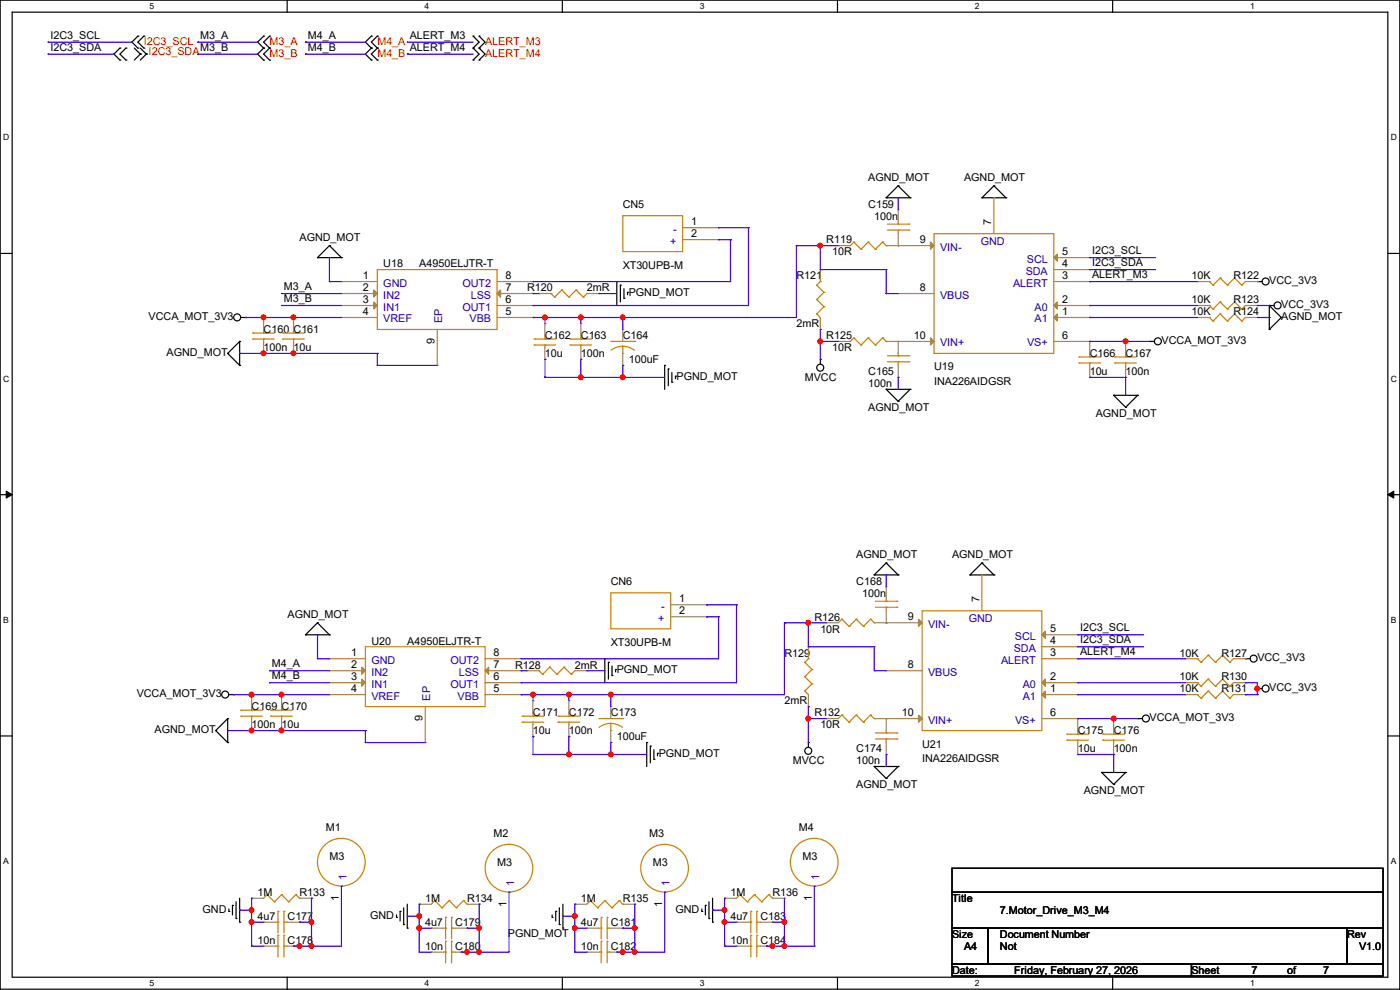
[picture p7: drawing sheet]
<svg xmlns="http://www.w3.org/2000/svg" width="297mm" height="210mm" viewBox="0 0 297 210" stroke-linecap="round" stroke-linejoin="round" font-family="sans-serif">
<defs><g id="words">
<g font-size="2.3">
<text x="10.7" y="8.2">I2C3_SCL</text>
<text x="10.7" y="10.8">I2C3_SDA</text>
<text x="42.5" y="8.2">M3_A</text>
<text x="42.5" y="10.8">M3_B</text>
<text x="65.3" y="8.2">M4_A</text>
<text x="65.3" y="10.8">M4_B</text>
<text x="86.9" y="8.2">ALERT_M3</text>
<text x="86.9" y="10.8">ALERT_M4</text>
<text x="184.2" y="38.4">AGND_MOT</text>
<text x="204.5" y="38.4">AGND_MOT</text>
<text x="132.1" y="44">CN5</text>
<text x="146.6" y="47.8">1</text>
<text x="184.2" y="44">C159</text>
<text x="185.5" y="46.6">100n</text>
<text x="210.3" y="47.8" transform="rotate(-90 210.3 47.8)">7</text>
<text x="63.5" y="51.1">AGND_MOT</text>
<text x="146.6" y="50.3">2</text>
<text x="175.3" y="51.6">R119</text>
<text x="195.1" y="51.6">9</text>
<text x="231.7" y="53.9">I2C3_SCL</text>
<text x="77" y="59.2">1</text>
<text x="81.3" y="56.7">U18</text>
<text x="88.9" y="56.7">A4950ELJTR-T</text>
<text x="107.2" y="59.2">8</text>
<text x="132.1" y="57">XT30UPB-M</text>
<text x="169" y="59.3">R121</text>
<text x="176.6" y="54.2">10R</text>
<text x="225.3" y="59.2">3</text>
<text x="225.3" y="56.6">4</text>
<text x="225.3" y="54.1">5</text>
<text x="231.7" y="56.5">I2C3_SDA</text>
<text x="231.7" y="59">ALERT_M3</text>
<text x="252.8" y="59.3">10K</text>
<text x="261.7" y="59.3">R122</text>
<text x="60.2" y="61.6">M3_A</text>
<text x="60.2" y="64.1">M3_B</text>
<text x="77" y="61.7">2</text>
<text x="77" y="64.3">3</text>
<text x="107.2" y="64.3">6</text>
<text x="107.2" y="61.7">7</text>
<text x="111.8" y="61.8">R120</text>
<text x="124.5" y="61.8">2mR</text>
<text x="133.4" y="62.8">PGND_MOT</text>
<text x="195.1" y="61.7">8</text>
<text x="225.3" y="64.3">2</text>
<text x="252.8" y="64.3">10K</text>
<text x="261.7" y="64.3">R123</text>
<text x="269.3" y="60.3">VCC_3V3</text>
<text x="271.8" y="65.4">VCC_3V3</text>
<text x="31.5" y="67.9">VCCA_MOT_3V3</text>
<text x="55.9" y="70.7">C160 C161</text>
<text x="77" y="66.8">4</text>
<text x="107.2" y="66.8">5</text>
<text x="115.6" y="72">C162</text>
<text x="123.2" y="72">C163</text>
<text x="132.1" y="72">C164</text>
<text x="169" y="69.4">2mR</text>
<text x="175.3" y="72">R125</text>
<text x="193.8" y="71.9">10</text>
<text x="225.3" y="66.8">1</text>
<text x="225.3" y="71.9">6</text>
<text x="252.8" y="66.9">10K</text>
<text x="261.7" y="66.9">R124</text>
<text x="271.8" y="67.9">AGND_MOT</text>
<text x="35.3" y="75.5">AGND_MOT</text>
<text x="55.9" y="74.5">100n</text>
<text x="62.3" y="74.5">10u</text>
<text x="92.2" y="72.9" transform="rotate(-90 92.2 72.9)">9</text>
<text x="115.6" y="75.8">10u</text>
<text x="123.2" y="75.8">100n</text>
<text x="133.4" y="77">100uF</text>
<text x="176.6" y="74.5">10R</text>
<text x="231.2" y="75.8">C166</text>
<text x="238.8" y="75.8">C167</text>
<text x="246.4" y="73">VCCA_MOT_3V3</text>
<text x="143.6" y="80.6">PGND_MOT</text>
<text x="170.7" y="80.9">MVCC</text>
<text x="184.2" y="79.6">C165</text>
<text x="184.2" y="82.1">100n</text>
<text x="198.2" y="81.6">INA226AIDGSR</text>
<text x="198.2" y="78.6">U19</text>
<text x="231.2" y="79.6">10u</text>
<text x="238.8" y="79.6">100n</text>
<text x="184.2" y="87.2">AGND_MOT</text>
<text x="232.5" y="88.5">AGND_MOT</text>
<text x="181.7" y="118.4">AGND_MOT</text>
<text x="202" y="118.4">AGND_MOT</text>
<text x="129.6" y="124">CN6</text>
<text x="181.7" y="124">C168</text>
<text x="61" y="131.1">AGND_MOT</text>
<text x="144.1" y="127.8">1</text>
<text x="144.1" y="130.3">2</text>
<text x="172.8" y="131.7">R126</text>
<text x="182.9" y="126.6">100n</text>
<text x="192.6" y="131.6">9</text>
<text x="207.8" y="127.8" transform="rotate(-90 207.8 127.8)">7</text>
<text x="78.8" y="136.7">U20</text>
<text x="86.4" y="136.7">A4950ELJTR-T</text>
<text x="129.6" y="137">XT30UPB-M</text>
<text x="174" y="134.2">10R</text>
<text x="222.8" y="136.7">4</text>
<text x="222.8" y="134.1">5</text>
<text x="229.2" y="133.9">I2C3_SCL</text>
<text x="229.2" y="136.5">I2C3_SDA</text>
<text x="57.7" y="141.6">M4_A</text>
<text x="74.5" y="139.2">1</text>
<text x="74.5" y="141.7">2</text>
<text x="104.7" y="141.7">7</text>
<text x="104.7" y="139.2">8</text>
<text x="109.3" y="141.8">R128</text>
<text x="122" y="141.8">2mR</text>
<text x="130.9" y="142.8">PGND_MOT</text>
<text x="166.4" y="139.3">R129</text>
<text x="192.6" y="141.7">8</text>
<text x="222.8" y="139.2">3</text>
<text x="229.2" y="139">ALERT_M4</text>
<text x="250.2" y="139.3">10K</text>
<text x="259.1" y="139.3">R127</text>
<text x="266.7" y="140.3">VCC_3V3</text>
<text x="29" y="147.9">VCCA_MOT_3V3</text>
<text x="57.7" y="144.1">M4_B</text>
<text x="74.5" y="144.3">3</text>
<text x="74.5" y="146.8">4</text>
<text x="104.7" y="146.8">5</text>
<text x="104.7" y="144.3">6</text>
<text x="166.4" y="149.4">2mR</text>
<text x="222.8" y="146.8">1</text>
<text x="222.8" y="144.3">2</text>
<text x="250.2" y="146.9">10K</text>
<text x="250.2" y="144.4">10K</text>
<text x="259.1" y="146.9">R131</text>
<text x="259.1" y="144.4">R130</text>
<text x="269.3" y="146.6">VCC_3V3</text>
<text x="32.8" y="155.5">AGND_MOT</text>
<text x="53.4" y="150.7">C169 C170</text>
<text x="53.4" y="154.5">100n</text>
<text x="59.7" y="154.5">10u</text>
<text x="89.7" y="153" transform="rotate(-90 89.7 153)">9</text>
<text x="113.1" y="152">C171</text>
<text x="113.1" y="155.8">10u</text>
<text x="120.7" y="152">C172</text>
<text x="120.7" y="155.8">100n</text>
<text x="129.6" y="152">C173</text>
<text x="172.8" y="152">R132</text>
<text x="174" y="154.5">10R</text>
<text x="191.3" y="151.9">10</text>
<text x="222.8" y="151.9">6</text>
<text x="228.6" y="155.8">C175</text>
<text x="236.3" y="155.8">C176</text>
<text x="243.9" y="153">VCCA_MOT_3V3</text>
<text x="130.9" y="157.1">100uF</text>
<text x="139.7" y="160.6">PGND_MOT</text>
<text x="181.7" y="159.6">C174</text>
<text x="195.6" y="161.6">INA226AIDGSR</text>
<text x="195.6" y="158.6">U21</text>
<text x="228.6" y="159.6">10u</text>
<text x="236.3" y="159.6">100n</text>
<text x="168.2" y="162.1">MVCC</text>
<text x="181.7" y="167.2">AGND_MOT</text>
<text x="181.7" y="162.1">100n</text>
<text x="229.9" y="168.5">AGND_MOT</text>
<text x="69.1" y="176.4">M1</text>
<text x="104.7" y="177.6">M2</text>
<text x="137.7" y="177.6">M3</text>
<text x="169.5" y="176.4">M4</text>
<text x="69.9" y="182.5">M3</text>
<text x="105.5" y="183.7">M3</text>
<text x="138.5" y="183.7">M3</text>
<text x="170.2" y="182.5">M3</text>
<text x="54.7" y="190.1">1M</text>
<text x="63.5" y="190.1">R133</text>
<text x="71.9" y="191.1" transform="rotate(-90 71.9 191.1)">1</text>
<text x="90.2" y="191.3">1M</text>
<text x="99.1" y="191.3">R134</text>
<text x="123.2" y="191.3">1M</text>
<text x="132.1" y="191.3">R135</text>
<text x="155" y="190.1">1M</text>
<text x="163.9" y="190.1">R136</text>
<text x="172.2" y="191.1" transform="rotate(-90 172.2 191.1)">1</text>
<text x="202" y="191.3">Title</text>
<text x="43" y="193.6">GND</text>
<text x="54.7" y="195.2">4u7</text>
<text x="61" y="195.2">C177</text>
<text x="78.5" y="194.9">GND</text>
<text x="90.2" y="196.4">4u7</text>
<text x="96.6" y="196.4">C179</text>
<text x="107.4" y="192.3" transform="rotate(-90 107.4 192.3)">1</text>
<text x="123.2" y="196.4">4u7</text>
<text x="129.6" y="196.4">C181</text>
<text x="140.5" y="192.3" transform="rotate(-90 140.5 192.3)">1</text>
<text x="143.3" y="193.6">GND</text>
<text x="155" y="195.2">4u7</text>
<text x="161.3" y="195.2">C183</text>
<text x="212.1" y="193.9">7.Motor_Drive_M3_M4</text>
<text x="54.7" y="200.2">10n</text>
<text x="61" y="200.2">C178</text>
<text x="90.2" y="201.5">10n</text>
<text x="96.6" y="201.5">C180</text>
<text x="107.7" y="198.7">PGND_MOT</text>
<text x="123.2" y="201.5">10n</text>
<text x="129.6" y="201.5">C182</text>
<text x="155" y="200.2">10n</text>
<text x="161.3" y="200.2">C184</text>
<text x="202" y="199">Size</text>
<text x="204.5" y="201.5">A4</text>
<text x="212.1" y="199">Document Number</text>
<text x="212.1" y="201.5">Not</text>
<text x="285.8" y="199">Rev</text>
<text x="288.3" y="201.5">V1.0</text>
<text x="202" y="206.6">Date:</text>
<text x="215.2" y="206.6">Friday, February 27, 2026</text>
<text x="252.8" y="206.6">Sheet</text>
<text x="265.5" y="206.6">7</text>
<text x="273.1" y="206.6">of</text>
<text x="280.7" y="206.6">7</text>
</g>
<g font-size="2.3" fill="#f00">
<text x="30.5" y="9.5">I2C3_SCL</text>
<text x="31.5" y="11.8">I2C3_SDA</text>
<text x="57.2" y="9.5">M3_A</text>
<text x="80.1" y="9.5">M4_A</text>
<text x="102.9" y="9.5">ALERT_M3</text>
<text x="57.2" y="12">M3_B</text>
<text x="80.1" y="12">M4_B</text>
<text x="102.9" y="12">ALERT_M4</text>
</g>
<g font-size="2.3" fill="#00c">
<text x="142.2" y="51.9">+</text>
<text x="142.8" y="49.4">-</text>
<text x="199.4" y="53.2">VIN-</text>
<text x="208.1" y="51.9">GND</text>
<text x="217.6" y="58.3">SDA</text>
<text x="217.9" y="55.7">SCL</text>
<text x="81.3" y="60.8">GND</text>
<text x="81.3" y="63.3">IN2</text>
<text x="81.3" y="65.9">IN1</text>
<text x="98.1" y="65.9">OUT1</text>
<text x="98.1" y="60.8">OUT2</text>
<text x="99.9" y="63.3">LSS</text>
<text x="199.4" y="63.3">VBUS</text>
<text x="214.9" y="60.8">ALERT</text>
<text x="219.5" y="65.9">A0</text>
<text x="81.3" y="68.4">VREF</text>
<text x="93.8" y="68.6" transform="rotate(-90 93.8 68.6)">EP</text>
<text x="99.6" y="68.4">VBB</text>
<text x="219.5" y="68.4">A1</text>
<text x="199.4" y="73.5">VIN+</text>
<text x="217.9" y="73.5">VS+</text>
<text x="139.7" y="131.9">+</text>
<text x="140.3" y="129.4">-</text>
<text x="205.5" y="131.9">GND</text>
<text x="196.9" y="133.2">VIN-</text>
<text x="215.3" y="135.7">SCL</text>
<text x="78.8" y="140.8">GND</text>
<text x="78.8" y="143.3">IN2</text>
<text x="95.5" y="140.8">OUT2</text>
<text x="97.3" y="143.3">LSS</text>
<text x="196.9" y="143.3">VBUS</text>
<text x="212.4" y="140.8">ALERT</text>
<text x="215.1" y="138.3">SDA</text>
<text x="78.8" y="145.9">IN1</text>
<text x="78.8" y="148.4">VREF</text>
<text x="91.3" y="148.6" transform="rotate(-90 91.3 148.6)">EP</text>
<text x="95.5" y="145.9">OUT1</text>
<text x="97.1" y="148.4">VBB</text>
<text x="217" y="148.4">A1</text>
<text x="217" y="145.9">A0</text>
<text x="196.9" y="153.5">VIN+</text>
<text x="215.4" y="153.5">VS+</text>
<text x="73.5" y="186.7" transform="rotate(-90 73.5 186.7)">1</text>
<text x="109" y="188" transform="rotate(-90 109 188)">1</text>
<text x="142.1" y="188" transform="rotate(-90 142.1 188)">1</text>
<text x="173.8" y="186.7" transform="rotate(-90 173.8 186.7)">1</text>
</g>
<g font-size="1.8">
<text x="31.7" y="1.9">5</text>
<text x="90.1" y="1.9">4</text>
<text x="148.5" y="1.9">3</text>
<text x="206.8" y="1.9">2</text>
<text x="265.2" y="1.9">1</text>
<text x=".7" y="29.8">D</text>
<text x="295.1" y="29.8">D</text>
<text x=".7" y="80.9">C</text>
<text x="295.1" y="80.9">C</text>
<text x=".7" y="132.1">B</text>
<text x="295.1" y="132.1">B</text>
<text x=".7" y="183.3">A</text>
<text x="295.1" y="183.3">A</text>
<text x="31.7" y="209.2">5</text>
<text x="90.1" y="209.2">4</text>
<text x="148.5" y="209.2">3</text>
<text x="206.8" y="209.2">2</text>
<text x="265.2" y="209.2">1</text>
</g>
</g></defs>
<path d="M0 0h297v209.8h-297zM2.6 2.6h291.8v204.7h-291.8z" fill="none" stroke="#000" stroke-width=".25"/>
<g fill="#fff">
<path d="M31.7 .3h1v2h-1z"/>
<path d="M31.7 207.6h1v1.9h-1z"/>
</g>
<path d="M60.9 0v2.6M60.9 207.3v2.5" fill="none" stroke="#000" stroke-width=".25"/>
<g fill="#fff">
<path d="M90.1 .3h1v2h-1z"/>
<path d="M90.1 207.6h1v1.9h-1z"/>
</g>
<path d="M119.3 0v2.6M119.3 207.3v2.5" fill="none" stroke="#000" stroke-width=".25"/>
<g fill="#fff">
<path d="M148.5 .3h.9v2h-.9z"/>
<path d="M148.5 207.6h.9v1.9h-.9z"/>
</g>
<path d="M177.7 0v2.6M177.7 207.3v2.5" fill="none" stroke="#000" stroke-width=".25"/>
<g fill="#fff">
<path d="M206.8 .3h1v2h-1z"/>
<path d="M206.8 207.6h1v1.9h-1z"/>
</g>
<path d="M236.1 0v2.6M236.1 207.3v2.5" fill="none" stroke="#000" stroke-width=".25"/>
<g fill="#fff">
<path d="M265.2 .3h1v2h-1z"/>
<path d="M265.2 207.6h1v1.9h-1z"/>
<path d="M.7 28.2h1.2v1.9h-1.2z"/>
<path d="M295.1 28.2h1.2v1.9h-1.2z"/>
<path d="M.7 79.3h1.2v2h-1.2z"/>
<path d="M295.1 79.3h1.2v2h-1.2z"/>
</g>
<path d="M0 53.8h2.6M294.4 53.8h2.6" fill="none" stroke="#000" stroke-width=".25"/>
<g fill="#fff">
<path d="M.7 130.5h1.2v2h-1.2z"/>
<path d="M295.1 130.5h1.1v2h-1.1z"/>
</g>
<path d="M0 104.9h2.6M294.4 104.9h2.6" fill="none" stroke="#000" stroke-width=".25"/>
<path d="M1.3 104.2l1.3 .7-1.3 .8zM294.4 104.9l1.3-.7v1.5z" fill="#000" stroke="#000" stroke-width=".21"/>
<g fill="#fff">
<path d="M.7 181.7h1.2v2h-1.2z"/>
<path d="M295.1 181.7h1.1v2h-1.1z"/>
</g>
<g fill="none" stroke="#000" stroke-width=".25">
<path d="M25.4 10.2h.1M25.4 12.7h.1M25.4 10.2l-1.2 1.3 1.2 1.2M26.7 10.2h.1M26.7 12.7h.1M26.7 10.2l-1.3 1.3 1.3 1.2M28.5 10.2l1.3 1.3M29.3 7.7h.1M29.3 10.2h.1M29.3 7.7l-1.3 1.2 1.3 1.3M29.8 11.5h.1M29.8 10.2l1.2 1.3"/>
<path d="M29.8 11.5l-1.3 1.2M30.5 10.2h.1M30.5 7.7h.1M30.5 7.7l-1.2 1.2 1.2 1.3M31 11.5h.1M31 11.5l-1.2 1.2M55.9 7.7h.1M55.9 10.2h.1M55.9 12.7h.1M55.9 7.7l-1.2 1.2 1.2 1.3M55.9 10.2l-1.2 1.3 1.2 1.2M57.2 10.2h.1"/>
<path d="M57.2 7.7h.1M57.2 12.7h.1M57.2 7.7l-1.3 1.2 1.3 1.3M57.2 10.2l-1.3 1.3 1.3 1.2M78.8 7.7h.1M78.8 10.2h.1M78.8 12.7h.1M78.8 7.7l-1.3 1.2 1.3 1.3M78.8 10.2l-1.3 1.3 1.3 1.2M80.1 10.2h.1M80.1 7.7h.1M80.1 12.7h.1"/>
<path d="M80.1 7.7l-1.3 1.2 1.3 1.3M80.1 10.2l-1.3 1.3 1.3 1.2M100.4 10.2h.1M100.4 7.7h.1M100.4 12.7h.1M100.4 7.7l1.2 1.2-1.2 1.3M100.4 10.2l1.2 1.3-1.2 1.2M101.6 10.2h.1M101.6 7.7h.1M101.6 12.7h.1M101.6 7.7l1.3 1.2-1.3 1.3M101.6 10.2l1.3 1.3-1.3 1.2"/>
<path d="M190.5 39.4h.1M190.5 39.4l-2.5 2.6M190.5 39.4l2.6 2.6M210.9 39.4h.1M210.9 39.4l-2.6 2.6M210.9 39.4l2.5 2.6M67.4 54.7h.1M67.4 54.7h5M69.9 52.1h.1M69.9 52.1l-2.5 2.6M69.9 52.1l2.5 2.6M72.4 54.7h.1"/>
<path d="M130.9 59.7h.1M130.9 59.7v5.1M188 42h.1M188 42h5.1M193.1 42h.1M208.3 42h.1M208.3 42h5.1M213.4 42h.1M266.7 59.7h.1M266.7 59.7h1.1M48.3 75h.1M48.3 75l2.5 2.5"/>
<path d="M50.8 77.5h.1M50.8 72.4h.1M50.8 72.4v5.1M50.8 72.4l-2.5 2.6M51.1 67.4h1M52.1 67.4h.1M131.6 60.5h.1M131.6 60.5v3.6M132.4 63.3h.1M132.4 61.3v2M133.1 62h.1M133.1 62v.5"/>
<path d="M141 77.5h.1M141 77.5v5.1M141.8 78.3h.1M141.8 78.3v3.5M142.5 79v2.1M143.3 79.8h.1M143.3 79.8v.5M174 76.2h.1M174 76.2v1.1M243.9 72.4h.1M243.9 72.4h1M269.3 64.8h.1"/>
<path d="M269.3 69.9h.1M269.3 64.8v5.1M269.3 64.8l2.5 2.6M269.3 64.8h1M271.8 67.4h.1M271.8 67.4l-2.5 2.5M142.5 81.1h.1M188 82.6h.1M188 82.6h5.1M188 82.6l2.5 2.5M190.5 85.1h.1M193.1 82.6h.1"/>
<path d="M193.1 82.6l-2.6 2.5M236.3 83.9h.1M236.3 83.9h5M236.3 83.9l2.5 2.5M238.8 86.4h.1M241.3 83.9h.1M241.3 83.9l-2.5 2.5M188 119.4h.1M188 119.4l-2.5 2.6M188 119.4l2.5 2.6M208.3 119.4h.1M208.3 119.4l-2.5 2.6"/>
<path d="M208.3 119.4l2.6 2.6M64.8 134.7h.1M64.8 134.7h5.1M67.4 132.1h.1M67.4 132.1l-2.6 2.6M67.4 132.1l2.5 2.6M69.9 134.7h.1M128.3 139.7h.1M128.3 139.7v5.1M185.5 122h.1M185.5 122h5M190.5 122h.1"/>
<path d="M205.8 122h.1M205.8 122h5.1M210.9 122h.1M264.2 139.7h.1M264.2 139.7h1M0 156.1h2.6M45.8 155h.1M45.8 155l2.5 2.5M48.3 157.5h.1M48.3 152.4h.1M48.3 152.4v5.1M48.3 152.4l-2.5 2.6"/>
<path d="M48.6 147.4h1M49.6 147.4h.1M129.1 140.5h.1M129.1 140.5v3.6M129.8 143.3h.1M129.8 141.3v2M130.6 142h.1M130.6 142v.5M137.2 157.5h.1M137.2 157.5v5.1M138 158.3h.1M138 158.3v3.5"/>
<path d="M138.7 159v2.1M139.5 159.8h.1M139.5 159.8v.5M171.5 157.5h.1M171.5 157.5v1M241.3 152.4h.1M241.3 152.4h1.1M266.7 146.1h.1M266.7 146.1h1.1M294.4 156.1h2.6M138.7 161.1h.1M185.5 162.6h.1"/>
<path d="M185.5 162.6h5M185.5 162.6l2.5 2.5M188 165.1h.1M190.5 162.6h.1M190.5 162.6l-2.5 2.5M233.7 163.9h.1M233.7 163.9h5.1M233.7 163.9l2.6 2.5M236.3 166.4h.1M238.8 163.9h.1M238.8 163.9l-2.5 2.5M48.6 193.3h.1"/>
<path d="M48.6 192.8v.5M49.3 192.1h.1M49.3 192.1v2M50.1 194.9h.1M50.1 191.3v3.6M50.8 195.6h.1M50.8 190.5v5.1M84.1 194.6h.1M84.1 194.1v.5M84.9 193.3h.1M84.9 193.3v2.1M85.6 196.1h.1"/>
<path d="M85.6 192.6v3.5M86.4 196.9h.1M86.4 191.8v5.1M117.1 194.6h.1M117.1 194.1v.5M117.9 193.3h.1M117.9 193.3v2.1M118.7 196.1h.1M118.7 192.6v3.5M119.4 196.9h.1M119.4 191.8v5.1M148.9 193.3h.1"/>
<path d="M148.9 192.8v.5M149.6 192.1h.1M149.6 192.1v2M150.4 194.9h.1M150.4 191.3v3.6M151.2 195.6h.1M151.2 190.5v5.1M202 184.2h91.4v5.1h-91.4zM202 189.3h91.4v7.6h-91.4zM202 196.9h7.6v7.6h-7.6zM209.6 196.9h76.2v7.6h-76.2zM285.8 196.9h7.6v7.6h-7.6z"/>
<path d="M202 204.5h50.8v2.6h-50.8zM252.8 204.5h40.6v2.6h-40.6z"/>
<circle cx="268.5" cy="59.7" r=".74"/>
<circle cx="50.3" cy="67.3" r=".74"/>
<circle cx="174" cy="78" r=".74"/>
<circle cx="245.6" cy="72.4" r=".74"/>
<circle cx="271" cy="64.8" r=".74"/>
<circle cx="266" cy="139.7" r=".74"/>
<circle cx="47.8" cy="147.3" r=".74"/>
<circle cx="171.5" cy="159.3" r=".74"/>
<circle cx="243.1" cy="152.4" r=".74"/>
<circle cx="268.5" cy="146.1" r=".74"/>
</g>
<g fill="none" stroke="#cc8006" stroke-width=".25">
<path d="M80.1 57.2h25.4v12.7h-25.4zM132.1 45.8h12.7v7.6h-12.7zM174 59.7h.1M174 59.7l-.7 .8M181.1 51.4h.1M181.1 51.4l-.7 .7M181.1 51.4l1.6 1.5M182.7 52.9h.1M184.2 51.4h.1M184.2 51.4l-1.5 1.5M184.2 51.4l1.5 1.5M185.7 52.9h.1"/>
<path d="M187.2 51.4h.1M187.2 51.4l-1.5 1.5M187.2 51.4l.8 .7M188 52.1h.1M188.3 48.8h4.5M188.3 47.5h4.5M190.5 47.5h.1M190.5 48.8h.1M190.5 47v.5M190.5 48.8v.8M192.8 48.8h.1M192.8 47.5h.1"/>
<path d="M198.2 49.6h25.4v25.4h-25.4zM256.6 59.7h.1M256.6 59.7l.7 .8M258.9 59h.1M258.9 59l1.5 1.5M258.9 59l-1.6 1.5M261.9 59h.1M261.9 59l1.5 1.5M261.9 59l-1.5 1.5M264.2 59.7l-.8 .8M53.6 70.7h.1M53.6 71.9h.1"/>
<path d="M53.6 71.9h4.6M53.6 70.7h4.6M55.9 71.9h.1M55.9 70.7h.1M55.9 69.9v.8M55.9 71.9v.5M60 70.7h.1M60 71.9h.1M60 71.9h4.6M60 70.7h4.6M62.3 71.9h.1M62.3 70.7h.1"/>
<path d="M62.3 69.9v.8M62.3 71.9v.5M113.3 71.9h.1M113.3 73.2h.1M113.3 71.9h4.6M113.3 73.2h4.6M115.6 73.2h.1M115.6 71.9h.1M115.6 71.2v.7M115.6 73.2v.5M116.9 62.3h.1M116.9 62.3l.7 .7"/>
<path d="M117.6 63h.1M119.2 61.5h.1M119.2 61.5l1.5 1.5M119.2 61.5l-1.6 1.5M120.7 63h.1M120.9 71.9h.1M120.9 73.2h.1M120.9 71.9h4.6M120.9 73.2h4.6M122.2 61.5h.1M122.2 61.5l1.5 1.5M122.2 61.5l-1.5 1.5"/>
<path d="M123.2 73.2h.1M123.2 71.9h.1M123.2 71.2v.7M123.2 73.2v.5M123.7 63h.1M124.5 62.3l-.8 .7M129.6 72.4h5.1M132.1 75h.1M132.1 73.4l1.6 .4 .9 .5M132.1 73.4l-1 .2-1.5 .7M132.1 73.4v1.6M134.7 72.4h.1"/>
<path d="M173.3 66.6h.1M173.3 63.5h.1M173.3 60.5h.1M173.3 66.6l.7 .8M173.3 63.5l1.5 1.6M173.3 60.5l1.5 1.5M174.8 65.1h.1M174.8 62h.1M174.8 65.1l-1.5 1.5M174.8 62l-1.5 1.5M181.1 71.7h.1M181.1 71.7l1.6 1.5"/>
<path d="M181.1 71.7l-.7 .7M182.7 73.2h.1M184.2 71.7h.1M184.2 71.7l-1.5 1.5M184.2 71.7l1.5 1.5M185.7 73.2h.1M187.2 71.7h.1M187.2 71.7l-1.5 1.5M187.2 71.7l.8 .7M188 72.4h.1M188.3 76.8h4.5M188.3 75.5h4.5"/>
<path d="M190.5 75.5h.1M190.5 76.8h.1M190.5 75v.5M190.5 76.8v.7M192.8 76.8h.1M192.8 75.5h.1M228.9 75.7h.1M228.9 77h.1M228.9 75.7h4.6M228.9 77h4.6M231.2 77h.1M231.2 75.7h.1"/>
<path d="M231.2 75v.7M231.2 77v.5M236.5 75.7h.1M236.5 77h.1M236.5 75.7h4.6M236.5 77h4.6M238.8 77h.1M238.8 75.7h.1M238.8 75v.7M238.8 77v.5M256.6 64.8h.1M256.6 67.4h.1"/>
<path d="M256.6 64.8l.7 .8M256.6 67.4l.7 .7M257.3 65.6h.1M257.3 60.5h.1M257.3 68.1h.1M258.9 64.1h.1M258.9 66.6h.1M258.9 64.1l1.5 1.5M258.9 64.1l-1.6 1.5M258.9 66.6l1.5 1.5M258.9 66.6l-1.6 1.5M260.4 65.6h.1"/>
<path d="M260.4 60.5h.1M260.4 68.1h.1M261.9 64.1h.1M261.9 66.6h.1M261.9 64.1l1.5 1.5M261.9 64.1l-1.5 1.5M261.9 66.6l1.5 1.5M261.9 66.6l-1.5 1.5M263.4 65.6h.1M263.4 60.5h.1M263.4 68.1h.1M264.2 64.8l-.8 .8"/>
<path d="M264.2 67.4l-.8 .7M77.5 137.2h25.4v12.7h-25.4zM129.6 125.8h12.7v7.6h-12.7zM171.5 139.7h.1M171.5 139.7l-.8 .8M178.6 131.4h.1M178.6 131.4l-.8 .7M178.6 131.4l1.5 1.5M180.1 132.9h.1M181.7 131.4h.1M181.7 131.4l-1.6 1.5M181.7 131.4l1.5 1.5"/>
<path d="M183.2 132.9h.1M184.7 131.4h.1M184.7 131.4l-1.5 1.5M184.7 131.4l.8 .7M185.5 132.1h.1M185.7 128.8h4.6M185.7 127.6h4.6M188 127.6h.1M188 128.8h.1M188 127v.6M188 128.8v.8M190.3 128.8h.1"/>
<path d="M190.3 127.6h.1M195.6 129.6h25.4v25.4h-25.4zM254 139.7h.1M254 139.7l.8 .8M256.3 139h.1M256.3 139l1.6 1.5M256.3 139l-1.5 1.5M259.4 139h.1M259.4 139l1.5 1.5M259.4 139l-1.5 1.5M261.7 139.7l-.8 .8M51.1 150.7h.1"/>
<path d="M51.1 151.9h.1M51.1 150.7h4.6M51.1 151.9h4.6M53.4 151.9h.1M53.4 150.7h.1M53.4 149.9v.8M53.4 151.9v.5M57.4 150.7h.1M57.4 151.9h.1M57.4 150.7h4.6M57.4 151.9h4.6M59.7 151.9h.1"/>
<path d="M59.7 150.7h.1M59.7 149.9v.8M59.7 151.9v.5M110.8 151.9h.1M110.8 153.2h.1M110.8 151.9h4.6M110.8 153.2h4.6M113.1 153.2h.1M113.1 151.9h.1M113.1 151.2v.7M113.1 153.2v.5M114.3 142.3h.1"/>
<path d="M114.3 142.3l.8 .7M115.1 143h.1M116.6 141.5h.1M116.6 141.5l1.6 1.5M116.6 141.5l-1.5 1.5M118.2 143h.1M118.4 151.9h.1M118.4 153.2h.1M118.4 151.9h4.6M118.4 153.2h4.6M119.7 141.5h.1M119.7 141.5l1.5 1.5"/>
<path d="M119.7 141.5l-1.5 1.5M120.7 153.2h.1M120.7 151.9h.1M120.7 151.2v.7M120.7 153.2v.5M121.2 143h.1M122 142.3l-.8 .7M127 152.4h5.1M129.6 155h.1M129.6 153.5l1.5 .3 .9 .5M129.6 153.5l-1.1 .1-1.4 .7M129.6 153.5v1.5"/>
<path d="M132.1 152.4h.1M170.7 146.6h.1M170.7 143.6h.1M170.7 140.5h.1M170.7 146.6l.8 .8M170.7 143.6l1.6 1.5M170.7 140.5l1.6 1.5M172.3 145.1h.1M172.3 142h.1M172.3 145.1l-1.6 1.5M172.3 142l-1.6 1.6M178.6 151.7h.1"/>
<path d="M178.6 151.7l-.8 .7M178.6 151.7l1.5 1.5M180.1 153.2h.1M181.7 151.7h.1M181.7 151.7l-1.6 1.5M181.7 151.7l1.5 1.5M183.2 153.2h.1M184.7 151.7h.1M184.7 151.7l-1.5 1.5M184.7 151.7l.8 .7M185.5 152.4h.1M185.7 156.8h4.6"/>
<path d="M185.7 155.5h4.6M188 155.5h.1M188 156.8h.1M188 155v.5M188 156.8v.7M190.3 156.8h.1M190.3 155.5h.1M226.4 155.7h.1M226.4 157h.1M226.4 155.7h4.5M226.4 157h4.5M228.6 157h.1"/>
<path d="M228.6 155.7h.1M228.6 155v.7M228.6 157v.5M234 155.7h.1M234 157h.1M234 155.7h4.5M234 157h4.5M236.3 157h.1M236.3 155.7h.1M236.3 155v.7M236.3 157v.5M254 147.4h.1"/>
<path d="M254 144.8h.1M254 147.4l.8 .7M254 144.8l.8 .8M254.8 148.1h.1M254.8 145.6h.1M254.8 140.5h.1M256.3 146.6h.1M256.3 144.1h.1M256.3 146.6l1.6 1.5M256.3 146.6l-1.5 1.5M256.3 144.1l1.6 1.5M256.3 144.1l-1.5 1.5"/>
<path d="M257.9 148.1h.1M257.9 145.6h.1M257.9 140.5h.1M259.4 146.6h.1M259.4 144.1h.1M259.4 146.6l1.5 1.5M259.4 146.6l-1.5 1.5M259.4 144.1l1.5 1.5M259.4 144.1l-1.5 1.5M260.9 148.1h.1M260.9 145.6h.1M260.9 140.5h.1"/>
<path d="M261.7 147.4l-.8 .7M261.7 144.8l-.8 .8M56.7 189.8h.1M56.7 189.8l-.8 .7M56.7 189.8l1.5 1.5M58.2 191.3h.1M58.5 195.6h.5M59 195.6h.1M59 193.3h.1M59 198.4h.1M59 193.3v4.6M59 198.4v4.6"/>
<path d="M59.7 189.8h.1M59.7 189.8l-1.5 1.5M59.7 189.8l1.6 1.5M60.2 193.3h.1M60.2 195.6h.1M60.2 198.4h.1M60.2 195.6h.8M60.2 193.3v4.6M60.2 198.4v4.6M61.3 191.3h.1M62.8 189.8h.1M62.8 189.8l-1.5 1.5"/>
<path d="M62.8 189.8l.7 .7M63.5 190.5h.1M92.2 191.1h.1M92.2 191.1l-.7 .7M92.2 191.1l1.6 1.5M93.8 192.6h.1M94 196.9h.5M94.5 199.7h.1M94.5 196.9h.1M94.5 194.6h.1M94.5 194.6v4.6M94.5 199.7v4.6"/>
<path d="M95.3 191.1h.1M95.3 191.1l-1.5 1.5M95.3 191.1l1.5 1.5M95.8 199.7h.1M95.8 194.6h.1M95.8 196.9h.1M95.8 194.6v4.6M95.8 199.7v4.6M95.8 196.9h.8M96.8 192.6h.1M98.3 191.1h.1M98.3 191.1l-1.5 1.5"/>
<path d="M98.3 191.1l.8 .7M99.1 191.8h.1M125.3 191.1h.1M125.3 191.1l-.8 .7M125.3 191.1l1.5 1.5M126.8 192.6h.1M127 196.9h.6M127.6 196.9h.1M127.6 194.6h.1M127.6 199.7h.1M127.6 194.6v4.6M127.6 199.7v4.6"/>
<path d="M128.3 191.1h.1M128.3 191.1l-1.5 1.5M128.3 191.1l1.5 1.5M128.8 194.6h.1M128.8 196.9h.1M128.8 199.7h.1M128.8 196.9h.8M128.8 194.6v4.6M128.8 199.7v4.6M129.8 192.6h.1M131.4 191.1h.1M131.4 191.1l-1.6 1.5"/>
<path d="M131.4 191.1l.7 .7M132.1 191.8h.1M157 189.8h.1M157 189.8l-.7 .7M157 189.8l1.5 1.5M158.5 191.3h.1M158.8 195.6h.5M159.3 195.6h.1M159.3 193.3h.1M159.3 198.4h.1M159.3 193.3v4.6M159.3 198.4v4.6"/>
<path d="M160.1 189.8h.1M160.1 189.8l-1.6 1.5M160.1 189.8l1.5 1.5M160.6 193.3h.1M160.6 195.6h.1M160.6 198.4h.1M160.6 195.6h.7M160.6 193.3v4.6M160.6 198.4v4.6M161.6 191.3h.1M163.1 189.8h.1M163.1 189.8l-1.5 1.5"/>
<path d="M163.1 189.8l.8 .7M163.9 190.5h.1M58.5 200.7h.5M59 200.7h.1M60.2 200.7h.1M60.2 200.7h.8M94 202h.5M94.5 202h.1M95.8 202h.1M95.8 202h.8M127 202h.6M127.6 202h.1"/>
<path d="M128.8 202h.1M128.8 202h.8M158.8 200.7h.5M159.3 200.7h.1M160.6 200.7h.1M160.6 200.7h.7"/>
<circle cx="72.4" cy="182.9" r="5.1"/>
<circle cx="108" cy="184.2" r="5.1"/>
<circle cx="141" cy="184.2" r="5.1"/>
<circle cx="172.7" cy="182.9" r="5.1"/>
</g>
<g fill="none" stroke="#a84" stroke-width=".25">
<path d="M72.4 59.7h.1M72.4 59.7h7.7M105.5 59.7h7.6M113.1 59.7h.1M144.8 48.3h7.6M144.8 50.8h7.6M152.4 48.3h.1M152.4 50.8h.1M174 57.2h.1M174 57.2v2.5M177.8 52.1h.1M177.8 52.1h2.6"/>
<path d="M188 52.1h10.2M190.5 52.1h.1M190.5 44.5h.1M190.5 44.5v2.5M190.5 49.6v2.5M210.9 42h.1M210.9 42v7.6M223.6 59.7h7.6M223.6 57.2h7.6M223.6 54.7h7.6M231.2 59.7h.1M231.2 57.2h.1"/>
<path d="M231.2 54.7h.1M254 59.7h.1M254 59.7h2.6M264.2 59.7h2.5M266.7 59.7h.1M55.9 75h.1M55.9 67.4h.1M55.9 67.4v2.5M55.9 72.4v2.6M62.3 75h.1M62.3 67.4h.1M62.3 67.4v2.5"/>
<path d="M62.3 72.4v2.6M72.4 62.3h.1M72.4 64.8h.1M72.4 67.4h.1M72.4 62.3h7.7M72.4 64.8h7.7M72.4 67.4h7.7M92.8 77.5h.1M92.8 69.9v7.6M105.5 62.3h7.6M105.5 64.8h7.6M105.5 67.4h7.6"/>
<path d="M113.1 67.4h.1M113.1 64.8h.1M113.1 62.3h.1M114.3 62.3h.1M114.3 62.3h2.6M115.6 76.2h.1M115.6 68.6h.1M115.6 68.6v2.6M115.6 73.7v2.5M123.2 76.2h.1M123.2 68.6h.1M123.2 68.6v2.6"/>
<path d="M123.2 73.7v2.5M124.5 62.3h2.5M127 62.3h.1M132.1 69.9h.1M132.1 77.5h.1M132.1 69.9v2.5M132.1 75v2.5M174 69.9h.1M174 67.4v2.5M177.8 72.4h.1M177.8 72.4h2.6M188 72.4h10.2"/>
<path d="M190.5 72.4h.1M190.5 62.3h.1M190.5 72.4v2.6M190.5 77.5v2.6M190.5 62.3h7.7M223.6 64.8h7.6M223.6 67.4h7.6M223.6 72.4h7.6M231.2 72.4h.1M231.2 67.4h.1M231.2 64.8h.1M231.2 72.4v2.6"/>
<path d="M231.2 77.5v2.6M238.8 72.4h.1M238.8 72.4v2.6M238.8 77.5v2.6M254 64.8h.1M254 67.4h.1M254 64.8h2.6M254 67.4h2.6M264.2 64.8h2.5M264.2 67.4h2.5M266.7 64.8h.1M266.7 67.4h.1"/>
<path d="M190.5 80.1h.1M231.2 80.1h.1M238.8 80.1h.1M69.9 139.7h.1M69.9 139.7h7.6M102.9 139.7h7.6M110.5 139.7h.1M142.3 128.3h7.6M142.3 130.9h7.6M149.9 128.3h.1M149.9 130.9h.1M171.5 137.2h.1"/>
<path d="M171.5 137.2v2.5M175.3 132.1h.1M175.3 132.1h2.5M185.5 132.1h10.1M188 124.5h.1M188 132.1h.1M188 124.5v2.5M188 129.6v2.5M208.3 122h.1M208.3 122v7.6M221 139.7h7.6M221 137.2h7.6"/>
<path d="M221 134.7h7.6M228.6 139.7h.1M228.6 137.2h.1M228.6 134.7h.1M251.5 139.7h.1M251.5 139.7h2.5M261.7 139.7h2.5M264.2 139.7h.1M53.4 155h.1M53.4 147.4h.1M53.4 147.4v2.5M53.4 152.4v2.6"/>
<path d="M59.7 155h.1M59.7 147.4h.1M59.7 147.4v2.5M59.7 152.4v2.6M69.9 142.3h.1M69.9 144.8h.1M69.9 147.4h.1M69.9 147.4h7.6M69.9 142.3h7.6M69.9 144.8h7.6M90.2 157.5h.1M90.2 149.9v7.6"/>
<path d="M102.9 147.4h7.6M102.9 142.3h7.6M102.9 144.8h7.6M110.5 147.4h.1M110.5 144.8h.1M110.5 142.3h.1M111.8 142.3h.1M111.8 142.3h2.5M113.1 156.3h.1M113.1 148.6h.1M113.1 148.6v2.6M113.1 153.7v2.6"/>
<path d="M120.7 156.3h.1M120.7 148.6h.1M120.7 148.6v2.6M120.7 153.7v2.6M122 142.3h2.5M124.5 142.3h.1M129.6 149.9h.1M129.6 157.5h.1M129.6 149.9v2.5M129.6 155v2.5M171.5 149.9h.1M171.5 147.4v2.5"/>
<path d="M175.3 152.4h.1M175.3 152.4h2.5M185.5 152.4h10.1M188 152.4h.1M188 142.3h.1M188 152.4v2.6M188 157.5v2.6M188 142.3h7.6M221 147.4h7.6M221 152.4h7.6M221 144.8h7.6M228.6 152.4h.1"/>
<path d="M228.6 147.4h.1M228.6 144.8h.1M228.6 152.4v2.6M228.6 157.5v2.6M236.3 152.4h.1M236.3 152.4v2.6M236.3 157.5v2.6M251.5 147.4h.1M251.5 144.8h.1M251.5 147.4h2.5M251.5 144.8h2.5M261.7 147.4h2.5"/>
<path d="M261.7 144.8h2.5M264.2 147.4h.1M264.2 144.8h.1M188 160.1h.1M228.6 160.1h.1M236.3 160.1h.1M53.4 190.5h.1M53.4 190.5h2.5M55.9 195.6h.1M55.9 195.6h2.6M61 195.6h2.5M63.5 195.6h.1"/>
<path d="M63.5 190.5h2.6M66.1 190.5h.1M72.4 188h.1M88.9 191.8h.1M88.9 191.8h2.6M91.5 196.9h.1M91.5 196.9h2.5M96.6 196.9h2.5M99.1 196.9h.1M99.1 191.8h2.5M101.6 191.8h.1M108 189.3h.1"/>
<path d="M122 191.8h.1M122 191.8h2.5M124.5 196.9h.1M124.5 196.9h2.5M129.6 196.9h2.5M132.1 196.9h.1M132.1 191.8h2.6M134.7 191.8h.1M141 189.3h.1M153.7 190.5h.1M153.7 190.5h2.6M156.3 195.6h.1"/>
<path d="M156.3 195.6h2.5M161.3 195.6h2.6M163.9 195.6h.1M163.9 190.5h2.5M166.4 190.5h.1M172.8 188h.1M55.9 200.7h.1M55.9 200.7h2.6M61 200.7h2.5M63.5 200.7h.1M91.5 202h.1M91.5 202h2.5"/>
<path d="M96.6 202h2.5M99.1 202h.1M124.5 202h.1M124.5 202h2.5M129.6 202h2.5M132.1 202h.1M156.3 200.7h.1M156.3 200.7h2.5M161.3 200.7h2.6M163.9 200.7h.1"/>
</g>
<g fill="#a84" stroke="#a84" stroke-width=".25">
<path d="M79.3 61.5l.8 .8-.8 .7z"/>
<path d="M79.3 64.1l.8 .7-.8 .8z"/>
<path d="M105.5 62.3l.7-.8v1.5z"/>
<path d="M223.6 67.4l.7-.8v1.5z"/>
<path d="M223.6 64.8l.7-.7v1.5z"/>
<path d="M223.6 54.7l.7-.8v1.5z"/>
<path d="M197.4 51.4l.8 .7-.8 .8z"/>
<path d="M197.4 71.7l.8 .7-.8 .8z"/>
<path d="M76.8 141.5l.7 .8-.7 .7z"/>
<path d="M76.8 144.1l.7 .7-.7 .8z"/>
<path d="M102.9 142.3l.8-.8v1.5z"/>
<path d="M221 147.4l.8-.8v1.5z"/>
<path d="M221 144.8l.8-.7v1.5z"/>
<path d="M221 134.7l.8-.8v1.5z"/>
<path d="M194.9 131.4l.7 .7-.7 .8z"/>
<path d="M194.9 151.7l.7 .7-.7 .8z"/>
</g>
<g fill="none" stroke="#4200ff" stroke-width=".25">
<path d="M10.2 8.9h.1M10.2 11.5h.1M10.2 8.9h17.8M10.2 11.5h14M42 8.9h.1M42 11.5h.1M42 8.9h12.7M42 11.5h12.7M64.8 8.9h.1M64.8 11.5h.1M64.8 8.9h12.7M64.8 11.5h12.7"/>
<path d="M86.4 8.9h.1M86.4 11.5h.1M86.4 8.9h14M86.4 11.5h14M69.9 54.7h.1M69.9 59.7h.1M69.9 54.7v5M69.9 59.7h2.5M113.1 59.7h.1M152.4 48.3h.1M152.4 50.8h.1M152.4 48.3h6.4"/>
<path d="M152.4 50.8h2.6M155 50.8h.1M155 50.8v8.9h-41.9M158.8 48.3h.1M158.8 48.3v16.5h-45.7M169 52.1h.1M169 52.1v15.3h-55.9M169 52.1h8.8M174 52.1h.1M174 57.2h.1M174 52.1v5.1M174 57.2h14"/>
<path d="M188 57.2h.1M188 57.2v5.1M190.5 42h.1M190.5 42v2.5M231.2 54.7h.1M231.2 57.2h.1M231.2 59.7h.1M231.2 54.7h14M231.2 57.2h14M231.2 59.7h22.8M50.8 75h.1M50.8 75h29.3"/>
<path d="M52.1 67.4h.1M52.1 67.4h20.3M55.9 67.4h.1M55.9 75h.1M59.7 62.3h.1M59.7 64.8h.1M59.7 62.3h12.7M59.7 64.8h12.7M62.3 67.4h.1M62.3 75h.1M80.1 75h.1M80.1 77.5h.1"/>
<path d="M80.1 75v2.5M80.1 77.5h12.7M113.1 62.3h.1M113.1 64.8h.1M113.1 67.4h.1M113.1 62.3h1.2M115.6 67.4h.1M115.6 76.2h.1M115.6 67.4v1.2M115.6 76.2v3.9M123.2 67.4h.1M123.2 76.2h.1"/>
<path d="M123.2 67.4v1.2M123.2 76.2v3.9M127 62.3h.1M127 62.3h3.9M132.1 67.4h.1M132.1 77.5h.1M132.1 67.4v2.5M132.1 77.5v2.6M174 69.9h.1M174 72.4h.1M174 76.2h.1M174 69.9v6.3"/>
<path d="M174 72.4h3.8M188 62.3h.1M188 62.3h2.5M231.2 64.8h.1M231.2 67.4h.1M231.2 72.4h.1M231.2 64.8h22.8M231.2 67.4h22.8M231.2 72.4h12.7M238.8 72.4h.1M266.7 64.8h.1M266.7 64.8h2.6"/>
<path d="M266.7 67.4h2.6M269.3 67.4h.1M115.6 80.1h.1M115.6 80.1h25.4M123.2 80.1h.1M132.1 80.1h.1M190.5 80.1h.1M190.5 80.1v2.5M231.2 80.1h.1M231.2 80.1h7.6M238.8 80.1h.1M238.8 80.1v3.8"/>
<path d="M67.4 134.7h.1M67.4 139.7h.1M67.4 134.7v5M67.4 139.7h2.5M110.5 139.7h.1M149.9 128.3h.1M149.9 130.9h.1M149.9 128.3h6.4M149.9 130.9h2.5M152.4 130.9h.1M152.4 130.9v8.8h-41.9M156.3 128.3h.1"/>
<path d="M156.3 128.3v16.5h-45.8M166.4 132.1h.1M166.4 132.1v15.3h-55.9M166.4 132.1h8.9M171.5 132.1h.1M171.5 137.2h.1M171.5 132.1v5.1M171.5 137.2h14M185.5 137.2h.1M185.5 137.2v5.1M188 122h.1M188 122v2.5"/>
<path d="M228.6 134.7h.1M228.6 137.2h.1M228.6 139.7h.1M228.6 134.7h14M228.6 137.2h14M228.6 139.7h22.9M48.3 155h.1M48.3 155h29.2M49.6 147.4h.1M49.6 147.4h20.3M53.4 147.4h.1M53.4 155h.1"/>
<path d="M57.2 142.3h.1M57.2 144.8h.1M57.2 142.3h12.7M57.2 144.8h12.7M59.7 147.4h.1M59.7 155h.1M77.5 155h.1M77.5 157.5h.1M77.5 155v2.5M77.5 157.5h12.7M110.5 142.3h.1M110.5 144.8h.1"/>
<path d="M110.5 147.4h.1M110.5 142.3h1.3M113.1 147.4h.1M113.1 156.3h.1M113.1 147.4v1.2M113.1 156.3v3.8M120.7 147.4h.1M120.7 156.3h.1M120.7 147.4v1.2M120.7 156.3v3.8M124.5 142.3h.1M124.5 142.3h3.8"/>
<path d="M129.6 147.4h.1M129.6 157.5h.1M129.6 147.4v2.5M129.6 157.5v2.6M171.5 149.9h.1M171.5 152.4h.1M171.5 149.9v7.6M171.5 152.4h3.8M185.5 142.3h.1M185.5 142.3h2.5M228.6 144.8h.1M228.6 147.4h.1"/>
<path d="M228.6 152.4h.1M228.6 144.8h22.9M228.6 147.4h22.9M228.6 152.4h12.7M236.3 152.4h.1M264.2 144.8h.1M264.2 147.4h.1M264.2 144.8h2.5v2.6M264.2 147.4h2.5M266.7 147.4h.1M266.7 146.1h.1M113.1 160.1h.1"/>
<path d="M113.1 160.1h24.1M120.7 160.1h.1M129.6 160.1h.1M188 160.1h.1M188 160.1v2.5M228.6 160.1h.1M228.6 160.1h7.7M236.3 160.1h.1M236.3 160.1v3.8M50.8 193.1h.1M50.8 193.1h2.6M53.4 190.5h.1"/>
<path d="M53.4 193.1h.1M53.4 195.6h.1M53.4 190.5v10.2M53.4 195.6h2.5M63.5 195.6h.1M63.5 195.6h2.6M66.1 190.5h.1M66.1 195.6h.1M66.1 190.5v10.2M72.4 188h.1M72.4 188v12.7h-10.1M86.4 194.4h.1"/>
<path d="M86.4 194.4h2.5M88.9 191.8h.1M88.9 194.4h.1M88.9 196.9h.1M88.9 191.8v10.2M88.9 196.9h2.6M99.1 196.9h.1M99.1 196.9h2.5M101.6 191.8h.1M101.6 196.9h.1M101.6 191.8v10.2M108 189.3h.1"/>
<path d="M108 189.3v12.7h-10.2M119.4 194.4h.1M119.4 194.4h2.6M122 191.8h.1M122 194.4h.1M122 196.9h.1M122 196.9h2.5M122 191.8v10.2M132.1 196.9h.1M132.1 196.9h2.6M134.7 191.8h.1M134.7 196.9h.1"/>
<path d="M134.7 191.8v10.2M141 189.3h.1M141 189.3v12.7h-10.1M151.2 193.1h.1M151.2 193.1h2.5M153.7 190.5h.1M153.7 193.1h.1M153.7 195.6h.1M153.7 195.6h2.6M153.7 190.5v10.2M163.9 195.6h2.5M166.4 195.6h.1"/>
<path d="M166.4 190.5v10.2M172.8 188h.1M172.8 188v12.7M53.4 200.7h.1M53.4 200.7h2.5M62.3 200.7h.1M63.5 200.7h.1M66.1 200.7h.1M88.9 202h.1M88.9 202h2.6M97.8 202h.1M99.1 202h.1"/>
<path d="M101.6 202h.1M122 202h.1M122 202h2.5M130.9 202h.1M132.1 202h.1M134.7 202h.1M153.7 200.7h.1M153.7 200.7h2.6M162.6 200.7h.1M162.6 200.7h10.2M166.4 200.7h.1M172.8 200.7h.1"/>
</g>
<g fill="#f00" stroke="#f00" stroke-width=".25">
<circle cx="174" cy="52.1" r=".49"/>
<circle cx="55.9" cy="67.3" r=".49"/>
<circle cx="62.3" cy="67.3" r=".49"/>
<circle cx="115.6" cy="67.3" r=".49"/>
<circle cx="123.2" cy="67.3" r=".49"/>
<circle cx="132.1" cy="67.3" r=".49"/>
<circle cx="238.8" cy="72.4" r=".49"/>
<circle cx="55.9" cy="75" r=".49"/>
<circle cx="62.3" cy="75" r=".49"/>
<circle cx="123.2" cy="80" r=".49"/>
<circle cx="132.1" cy="80" r=".49"/>
<circle cx="171.5" cy="132.1" r=".49"/>
<circle cx="53.4" cy="147.3" r=".49"/>
<circle cx="59.7" cy="147.3" r=".49"/>
<circle cx="120.7" cy="147.3" r=".49"/>
<circle cx="113.1" cy="147.3" r=".49"/>
<circle cx="129.6" cy="147.3" r=".49"/>
<circle cx="266.7" cy="146.1" r=".49"/>
<circle cx="236.2" cy="152.4" r=".49"/>
<circle cx="53.4" cy="155" r=".49"/>
<circle cx="59.7" cy="155" r=".49"/>
<circle cx="120.7" cy="160" r=".49"/>
<circle cx="129.6" cy="160" r=".49"/>
<circle cx="174" cy="72.4" r=".49"/>
<circle cx="171.5" cy="152.4" r=".49"/>
<circle cx="53.4" cy="193.1" r=".49"/>
<circle cx="53.4" cy="195.6" r=".49"/>
<circle cx="63.5" cy="200.7" r=".49"/>
<circle cx="66.1" cy="200.7" r=".49"/>
<circle cx="66.1" cy="195.6" r=".49"/>
<circle cx="88.9" cy="196.9" r=".49"/>
<circle cx="88.9" cy="194.3" r=".49"/>
<circle cx="101.6" cy="196.9" r=".49"/>
<circle cx="101.6" cy="202" r=".49"/>
<circle cx="99.1" cy="202" r=".49"/>
<circle cx="134.6" cy="196.9" r=".49"/>
<circle cx="121.9" cy="194.3" r=".49"/>
<circle cx="121.9" cy="196.9" r=".49"/>
<circle cx="132.1" cy="202" r=".49"/>
<circle cx="134.6" cy="202" r=".49"/>
<circle cx="153.7" cy="193.1" r=".49"/>
<circle cx="153.7" cy="195.6" r=".49"/>
<circle cx="166.4" cy="195.6" r=".49"/>
<circle cx="166.4" cy="200.7" r=".49"/>
<circle cx="163.9" cy="200.7" r=".49"/>
</g>
<use href="#words"/>
</svg>
